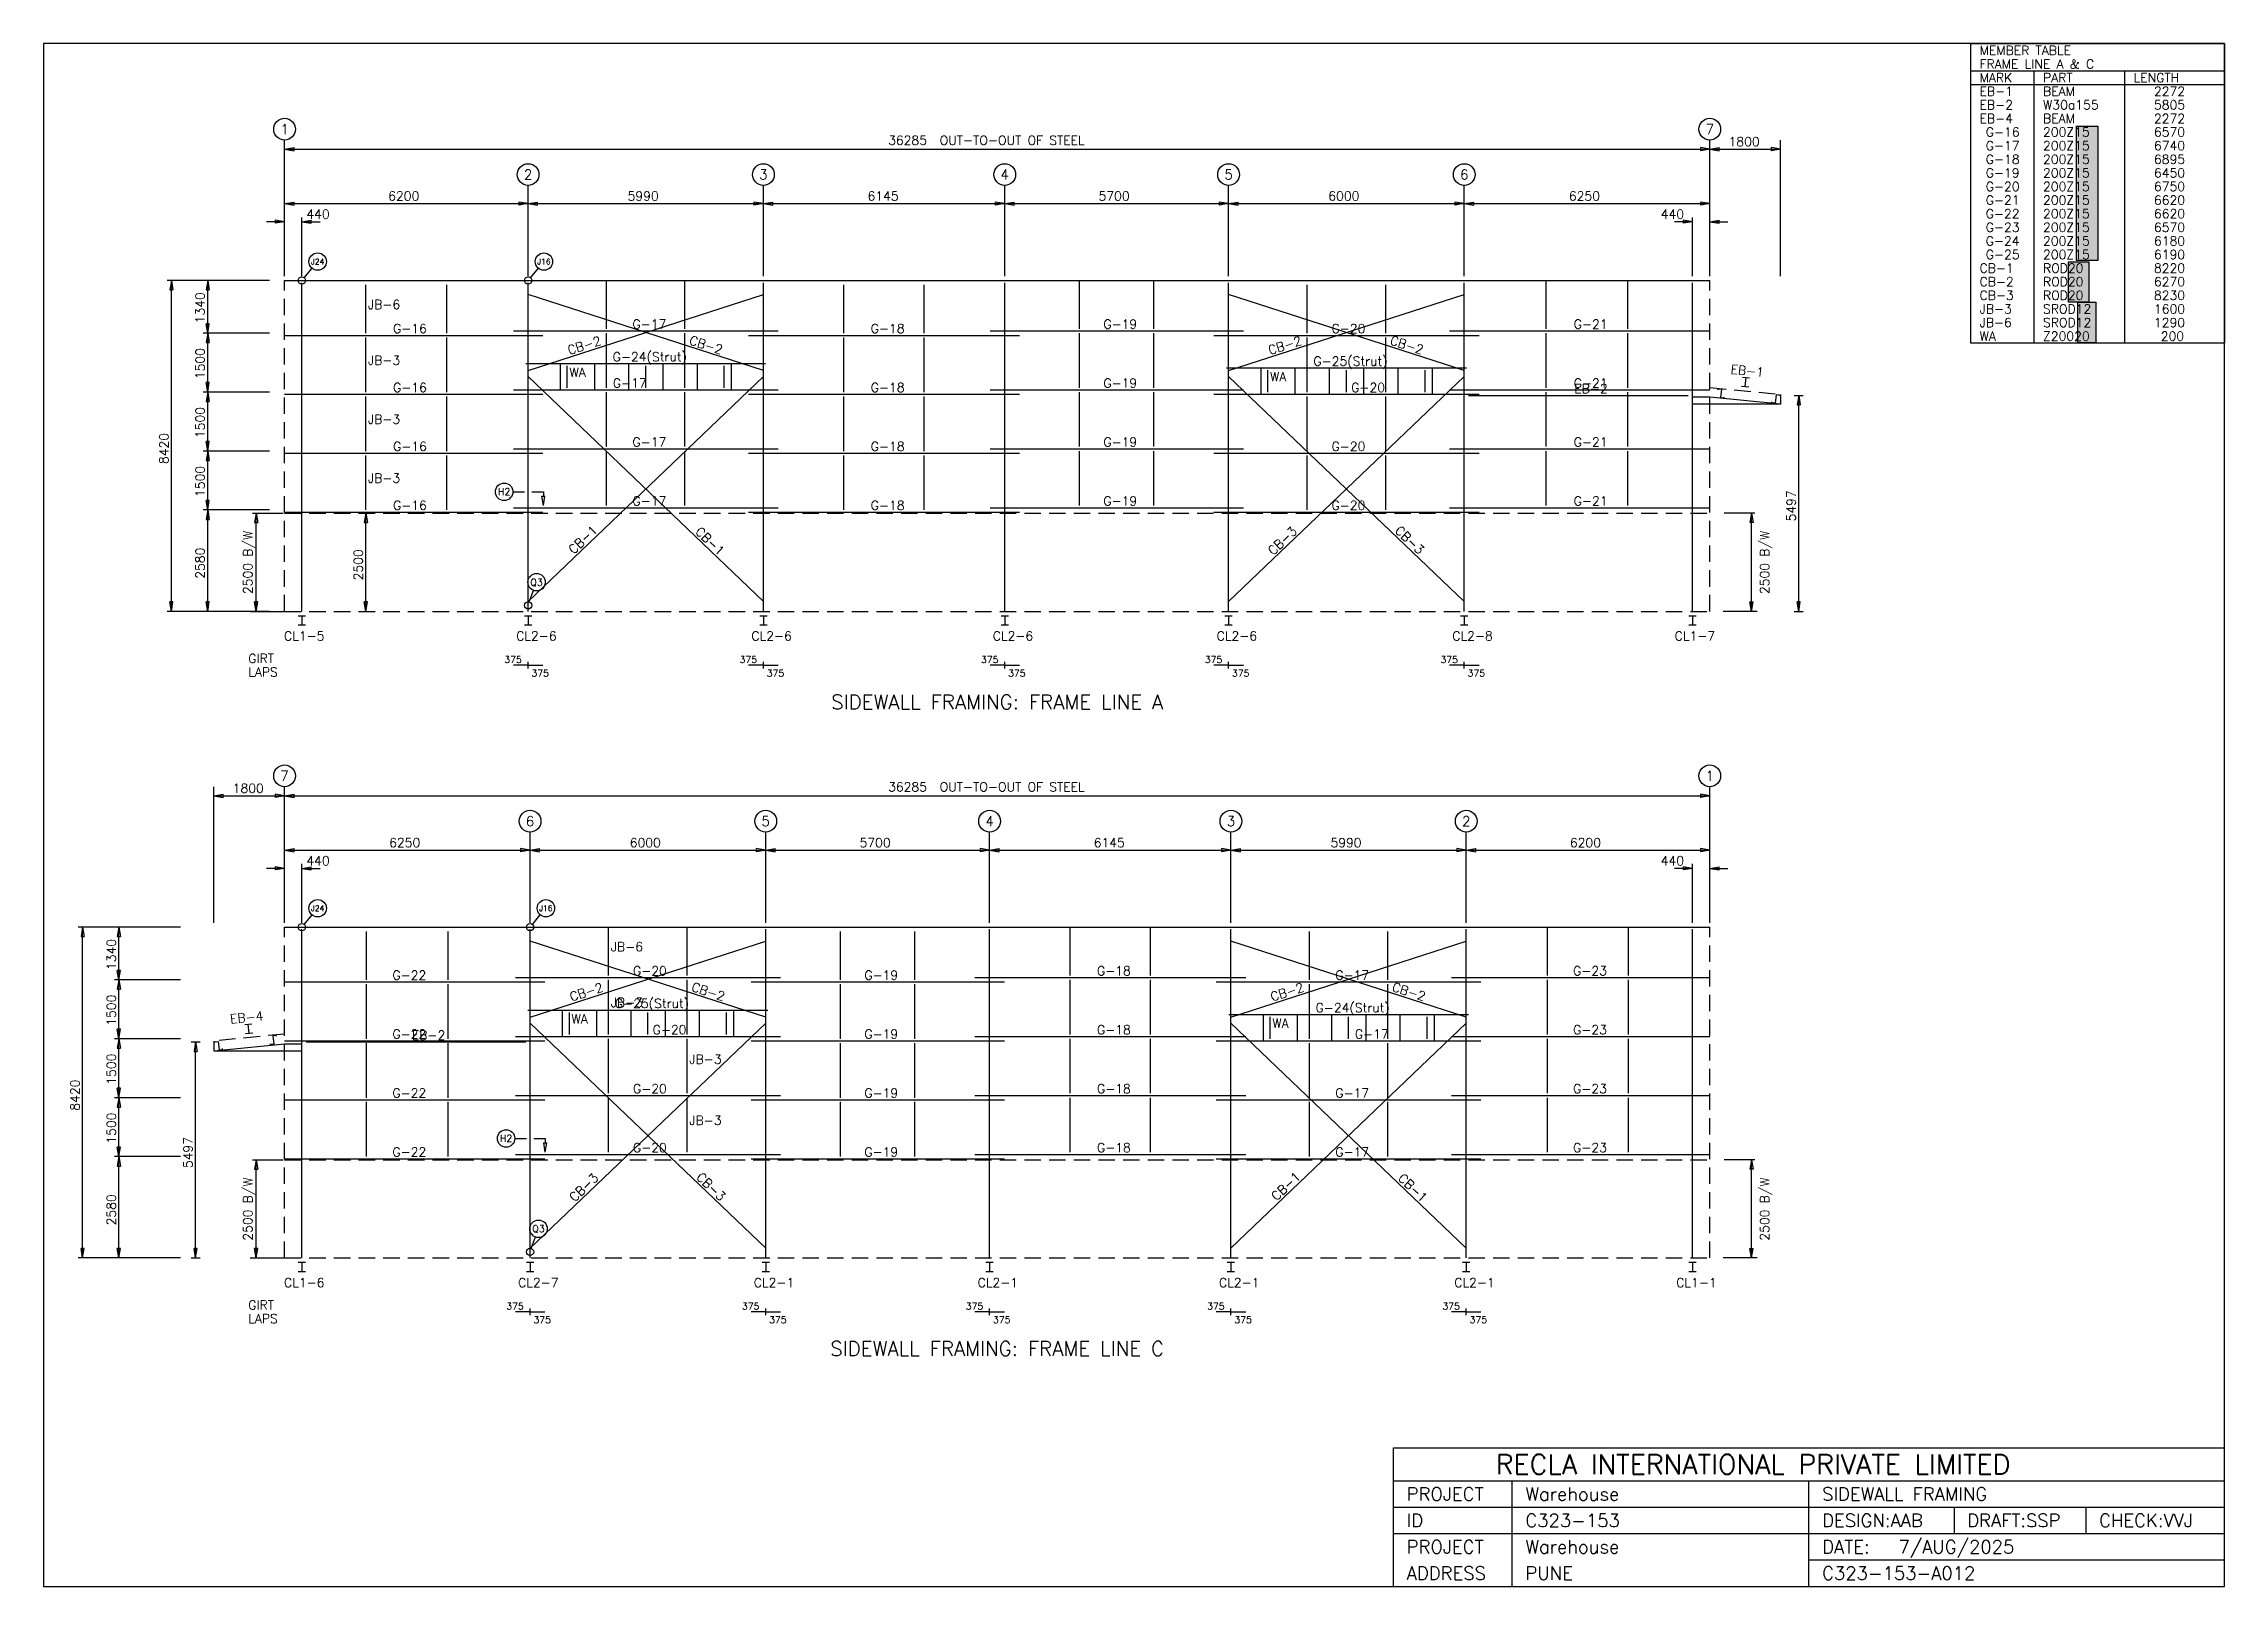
# Model space of a CAD drawing. Header units: millimetres. Extents: x 0 to 55522, y 0 to 39262.
import ezdxf
from ezdxf.enums import TextEntityAlignment as Align

# ---------------------------------------------------------------- set-up
doc = ezdxf.new("R2010")
doc.units = ezdxf.units.MM
doc.header["$MEASUREMENT"] = 0
doc.linetypes.add('CONTIN', pattern=[0])
doc.linetypes.add('DASHED', pattern=[627.92, 419.72, -208.2])
doc.layers.get('0').update_dxf_attribs({"linetype": 'CONTIN'})
for name, color, linetype in [('1', 7, 'CONTIN'), ('10', 10, 'CONTIN'), ('11', 7, 'CONTIN'), ('12', 6, 'CONTIN'), ('13', 1, 'CONTIN'), ('14', 7, 'CONTIN'), ('15', 7, 'CONTIN'), ('2', 6, 'CONTIN'), ('22', 7, 'CONTIN'), ('26', 7, 'CONTIN'), ('3', 7, 'CONTIN'), ('4', 7, 'CONTIN'), ('5', 5, 'DASHED'), ('7', 7, 'CONTIN')]:
    doc.layers.add(name, color=color, linetype=linetype)
doc.styles.add('SIMPLEX', font='SIMPLEX')

msp = doc.modelspace()

# ---------------------------------------------------------------- texts
at = {"layer": '11', "style": 'SIMPLEX'}
for s, height, p in [('36285', 230.8, (21501, 36687)), ('1800', 230.8, (42899, 36653)), ('440', 230.8, (6690, 34807)), ('6200', 230.8, (8773, 35268)), ('5990', 230.8, (14868, 35268)), ('6145', 230.8, (20976, 35268)), ('5700', 230.8, (26858, 35268)), ('6000', 230.8, (32708, 35268)), ('6250', 230.8, (38833, 35268)), ('440', 230.8, (41172, 34807)), ('375', 173.1, (11729, 23500)), ('375', 173.1, (12421, 23154)), ('375', 173.1, (17719, 23500)), ('375', 173.1, (18411, 23154)), ('375', 173.1, (23864, 23500)), ('375', 173.1, (24556, 23154)), ('375', 173.1, (29564, 23500)), ('375', 173.1, (30256, 23154)), ('375', 173.1, (35564, 23500)), ('375', 173.1, (36256, 23154)), ('1800', 230.8, (4814, 20197)), ('36285', 230.8, (21501, 20231)), ('6250', 230.8, (8798, 18812)), ('6000', 230.8, (14923, 18812)), ('5700', 230.8, (20773, 18812)), ('6145', 230.8, (26736, 18812)), ('5990', 230.8, (32763, 18812)), ('6200', 230.8, (38858, 18812)), ('440', 230.8, (6690, 18350)), ('440', 230.8, (41172, 18350)), ('375', 173.1, (11779, 7044)), ('375', 173.1, (12471, 6698)), ('375', 173.1, (17779, 7044)), ('375', 173.1, (18471, 6698)), ('375', 173.1, (23479, 7044)), ('375', 173.1, (24171, 6698)), ('375', 173.1, (29624, 7044)), ('375', 173.1, (30316, 6698)), ('375', 173.1, (35614, 7044)), ('375', 173.1, (36306, 6698))]:
    msp.add_text(s, height=height, dxfattribs=at).set_placement(p)
for s, p in [('1340', (4100, 32143)), ('1500', (4100, 30723)), ('1500', (4100, 29223)), ('8420', (3177, 28562)), ('1500', (4100, 27723)), ('5497', (44608, 27101)), ('2500 B/W', (5314, 25254)), ('2500 B/W', (43931, 25254)), ('2580', (4100, 25642)), ('2500', (8125, 25602)), ('1340', (1839, 15686)), ('1500', (1839, 14266)), ('1500', (1839, 12766)), ('8420', (915, 12106)), ('1500', (1839, 11266)), ('5497', (3793, 10644)), ('2500 B/W', (5314, 8797)), ('2500 B/W', (43931, 8797)), ('2580', (1839, 9186))]:
    msp.add_text(s, height=230.8, rotation=90, dxfattribs=at).set_placement(p)
at = {"layer": '13', "style": 'SIMPLEX'}
for s, p in [('1', (6135, 36960)), ('7', (42420, 36960)), ('2', (12335, 35806)), ('3', (18325, 35806)), ('4', (24470, 35806)), ('5', (30170, 35806)), ('6', (36170, 35806)), ('7', (6135, 20503)), ('1', (42420, 20503)), ('6', (12385, 19349)), ('5', (18385, 19349)), ('4', (24085, 19349)), ('3', (30230, 19349)), ('2', (36220, 19349))]:
    msp.add_text(s, height=249, dxfattribs=at).set_placement(p, align=Align.CENTER)
at = {"layer": '14', "style": 'SIMPLEX'}
for s, height, p in [('RECLA INTERNATIONAL PRIVATE LIMITED', 503.66, (36970, 2854)), ('PROJECT', 335.8, (34704, 2183)), ('Warehouse', 335.8, (37726, 2183)), ('SIDEWALL FRAMING', 335.78, (45281, 2183)), ('ID', 335.8, (34704, 1511)), ('C323-153', 335.8, (37726, 1511)), ('DESIGN:AAB', 335.8, (45281, 1511)), ('DRAFT:SSP', 335.8, (48974, 1511)), ('CHECK:VVJ', 335.8, (52332, 1511)), ('PROJECT', 335.8, (34704, 839)), ('Warehouse', 335.8, (37726, 839)), ('DATE:', 335.8, (45281, 839)), (' 7/AUG/2025', 335.78, (46993, 839)), ('ADDRESS', 335.8, (34704, 168)), ('PUNE', 335.8, (37726, 168)), ('C323-153-A012', 335.78, (45281, 168))]:
    msp.add_text(s, height=height, dxfattribs=at).set_placement(p)
at = {"layer": '15', "style": 'SIMPLEX'}
for p in [(22656, 36687), (22656, 20231)]:
    msp.add_text(' OUT-TO-OUT OF STEEL', height=230.85, dxfattribs=at).set_placement(p)
for s, p in [('SIDEWALL FRAMING: FRAME LINE A', (24277, 22323)), ('SIDEWALL FRAMING: FRAME LINE C', (24277, 5867))]:
    msp.add_text(s, height=369.35, dxfattribs=at).set_placement(p, align=Align.CENTER)
at = {"layer": '2', "style": 'SIMPLEX'}
for s, p in [('GIRT', (5211, 23500)), ('LAPS', (5211, 23154)), ('GIRT', (5211, 7044)), ('LAPS', (5211, 6698))]:
    msp.add_text(s, height=230.8, dxfattribs=at).set_placement(p)
at = {"layer": '3', "style": 'SIMPLEX'}
for s, height, p in [('JB-6', 230.8, (8257, 32508)), (' G-17', 230.8, (14834, 32007)), (' G-19', 230.8, (26824, 32007)), (' G-21', 230.8, (38799, 32007)), (' G-16', 230.8, (8739, 31896)), (' G-18', 230.8, (20901, 31896)), (' G-20', 230.8, (32633, 31896)), ('JB-3', 230.8, (8257, 31088)), (' G-24(Strut)', 230.85, (14331, 31177)), (' G-25(Strut)', 230.85, (32171, 31066)), (' G-16', 230.8, (8739, 30396)), ('WA', 230.8, (13389, 30784)), (' G-17', 230.8, (14334, 30507)), (' G-18', 230.8, (20901, 30396)), (' G-19', 230.8, (26824, 30507)), ('WA', 230.8, (31225, 30673)), (' G-20', 230.8, (33133, 30396)), (' G-21', 230.8, (38799, 30507)), ('EB-2', 230.8, (38971, 30368)), ('JB-3', 230.8, (8257, 29588)), (' G-16', 230.8, (8739, 28896)), (' G-17', 230.8, (14834, 29007)), (' G-18', 230.8, (20901, 28896)), (' G-19', 230.8, (26824, 29007)), (' G-20', 230.8, (32633, 28896)), (' G-21', 230.8, (38799, 29007)), ('JB-3', 230.8, (8257, 28088)), (' G-16', 230.8, (8739, 27396)), (' G-17', 230.8, (14834, 27507)), (' G-18', 230.8, (20901, 27396)), (' G-19', 230.8, (26824, 27507)), (' G-20', 230.8, (32633, 27396)), (' G-21', 230.8, (38799, 27507)), (' CL1-5', 230.8, (5963, 24073)), (' CL2-6', 230.8, (11873, 24073)), (' CL2-6', 230.8, (17863, 24073)), (' CL2-6', 230.8, (24008, 24073)), (' CL2-6', 230.8, (29708, 24073)), (' CL2-8', 230.8, (35708, 24073)), (' CL1-7', 230.8, (41368, 24073)), ('JB-6', 230.8, (14440, 16163)), (' G-22', 230.8, (8723, 15440)), (' G-20', 230.8, (14848, 15550)), (' G-19', 230.8, (20739, 15440)), (' G-18', 230.8, (26661, 15550)), (' G-17', 230.8, (32729, 15440)), (' G-23', 230.8, (38783, 15550)), (' G-25(Strut)', 230.85, (14386, 14720)), ('WA', 230.8, (13440, 14328)), ('JB-3', 230.8, (14440, 14743)), ('WA', 230.8, (31284, 14217)), (' G-24(Strut)', 230.85, (32226, 14610)), (' G-22', 230.8, (8723, 13940)), ('EB-2', 230.8, (9376, 13912)), (' G-20', 230.8, (15348, 14050)), (' G-19', 230.8, (20739, 13940)), (' G-18', 230.8, (26661, 14050)), (' G-17', 230.8, (33228, 13940)), (' G-23', 230.8, (38783, 14050)), ('JB-3', 230.8, (16440, 13300)), (' G-20', 230.8, (14848, 12550)), (' G-18', 230.8, (26661, 12550)), (' G-23', 230.8, (38783, 12550)), (' G-22', 230.8, (8723, 12440)), (' G-19', 230.8, (20739, 12440)), (' G-17', 230.8, (32729, 12440)), ('JB-3', 230.8, (16440, 11743)), (' G-22', 230.8, (8723, 10940)), (' G-20', 230.8, (14848, 11050)), (' G-19', 230.8, (20739, 10940)), (' G-18', 230.8, (26661, 11050)), (' G-17', 230.8, (32729, 10940)), (' G-23', 230.8, (38783, 11050)), (' CL1-6', 230.8, (5963, 7616)), (' CL2-7', 230.8, (11923, 7616)), (' CL2-1', 230.8, (17923, 7616)), (' CL2-1', 230.8, (23623, 7616)), (' CL2-1', 230.8, (29768, 7616)), (' CL2-1', 230.8, (35758, 7616)), (' CL1-1', 230.8, (41409, 7616))]:
    msp.add_text(s, height=height, dxfattribs=at).set_placement(p)
for s, rotation, p in [('CB-2', 17.89, (13386, 31340)), ('CB-2', 342.11, (16417, 31617)), ('CB-2', 17.862, (31224, 31340)), ('CB-2', 342.138, (34259, 31616)), ('EB-1', 354.289, (42941, 30865)), ('CB-1', 43.698, (13496, 26253)), ('CB-1', 316.302, (16571, 26820)), ('CB-3', 43.65, (31304, 26226)), ('CB-3', 316.35, (34384, 26847)), ('CB-2', 17.862, (13439, 14884)), ('CB-2', 342.138, (16474, 15160)), ('CB-2', 17.89, (31281, 14884)), ('CB-2', 342.11, (34312, 15160)), ('EB-4', 5.711, (4758, 14323)), ('CB-3', 43.65, (13519, 9769)), ('CB-3', 316.35, (16599, 10391)), ('CB-1', 43.698, (31391, 9797)), ('CB-1', 316.302, (34466, 10363))]:
    msp.add_text(s, height=230.8, rotation=rotation, dxfattribs=at).set_placement(p)
at = {"layer": '7', "style": 'SIMPLEX'}
for s, height, p in [('J24', 141.8, (6978, 33715)), ('J16', 141.8, (12738, 33715)), ('H2', 177.3, (11725, 27856)), ('Q3', 177.3, (12550, 25556)), ('J24', 141.8, (6978, 17258)), ('J16', 141.8, (12788, 17258)), ('H2', 177.3, (11775, 11399)), ('Q3', 177.3, (12600, 9100))]:
    msp.add_text(s, height=height, dxfattribs=at).set_placement(p, align=Align.MIDDLE_CENTER)

# ---------------------------------------------------------------- blocks, each defined once
blk = doc.blocks.new('SW1TBL')
for p, q in [((-6463.6997, 0), (0, 0)), ((-6463.6997, 0), (-6463.6997, -7617.9312)), ((0, 0), (0, -7617.9312)), ((-6463.6997, -692.53931), (0, -692.53931)), ((-6463.6997, -692.53931), (-6463.6997, -1038.8088)), ((-6463.6997, -1038.8088), (-6463.6997, -7617.9312)), ((-6463.6997, -1038.8088), (0, -1038.8088)), ((-4847.7749, -692.53931), (-4847.7749, -1038.8088)), ((-4847.7749, -1038.8088), (-4847.7749, -7617.9312)), ((-2539.3108, -692.53931), (-2539.3108, -1038.8088)), ((-2539.3108, -1038.8088), (-2539.3108, -7617.9312)), ((-6463.6997, -7617.9312), (0, -7617.9312))]:
    blk.add_line(p, q)
at = {"layer": '14', "style": 'SIMPLEX'}
for s, p in [('MEMBER TABLE', (-6232.8535, -288.55801)), ('FRAME LINE A & C', (-6232.8535, -634.82764)), ('MARK', (-6232.8535, -981.09729)), ('PART', (-4616.9287, -981.09729)), ('LENGTH', (-2308.4646, -981.09729))]:
    blk.add_text(s, height=230.84642, dxfattribs=at).set_placement(p)
at = {"layer": '26', "style": 'SIMPLEX'}
for s, p in [('EB-1', (-6232.8535, -1327.3669)), ('BEAM', (-4616.9287, -1327.3669)), ('   2272', (-2308.4646, -1327.3669)), ('EB-2', (-6232.8535, -1673.6366)), ('W30a155', (-4616.9287, -1673.6366)), ('   5805', (-2308.4646, -1673.6366)), ('EB-4', (-6232.8535, -2019.9063)), (' G-16', (-6232.8535, -2366.1758)), ('200Z15', (-4616.9287, -2366.1758)), ('BEAM', (-4616.9287, -2019.9063)), ('   2272', (-2308.4646, -2019.9063)), ('   6570', (-2308.4646, -2366.1758)), (' G-17', (-6232.8535, -2712.4453)), ('200Z15', (-4616.9287, -2712.4453)), ('   6740', (-2308.4646, -2712.4453)), (' G-18', (-6232.8535, -3058.7148)), (' G-19', (-6232.8535, -3404.9844)), ('200Z15', (-4616.9287, -3058.7148)), ('200Z15', (-4616.9287, -3404.9844)), ('   6895', (-2308.4646, -3058.7148)), ('   6450', (-2308.4646, -3404.9844)), (' G-20', (-6232.8535, -3751.2539)), (' G-21', (-6232.8535, -4097.5234)), ('200Z15', (-4616.9287, -3751.2539)), ('200Z15', (-4616.9287, -4097.5234)), ('   6750', (-2308.4646, -3751.2539)), ('   6620', (-2308.4646, -4097.5234)), (' G-22', (-6232.8535, -4443.793)), ('200Z15', (-4616.9287, -4443.793)), ('   6620', (-2308.4646, -4443.793)), (' G-23', (-6232.8535, -4790.0625)), (' G-24', (-6232.8535, -5136.332)), ('200Z15', (-4616.9287, -4790.0625)), ('200Z15', (-4616.9287, -5136.332)), ('   6570', (-2308.4646, -4790.0625)), ('   6180', (-2308.4646, -5136.332)), (' G-25', (-6232.8535, -5482.6016)), ('200Z15', (-4616.9287, -5482.6016)), ('   6190', (-2308.4646, -5482.6016)), ('CB-1', (-6232.8535, -5828.8711)), ('CB-2', (-6232.8535, -6175.1406)), ('ROD20', (-4616.9287, -5828.8711)), ('ROD20', (-4616.9287, -6175.1406)), ('   8220', (-2308.4646, -5828.8711)), ('   6270', (-2308.4646, -6175.1406)), ('JB-3', (-6232.8535, -6867.6802)), ('CB-3', (-6232.8535, -6521.4102)), ('SROD12', (-4616.9287, -6867.6802)), ('ROD20', (-4616.9287, -6521.4102)), ('   8230', (-2308.4646, -6521.4102)), ('   1600', (-2308.4646, -6867.6802)), ('JB-6', (-6232.8535, -7213.9497)), ('SROD12', (-4616.9287, -7213.9497)), ('   1290', (-2308.4646, -7213.9497)), ('WA', (-6232.8535, -7560.2192)), ('Z20020', (-4616.9287, -7560.2192)), ('    200', (-2308.4646, -7560.2192))]:
    blk.add_text(s, height=230.84642, dxfattribs=at).set_placement(p)
blk = doc.blocks.new('WCOL')
for p, q in [((-10.2, 0), (10.2, 0)), ((0, 0), (0, -25.4)), ((-10.2, -25.4), (10.2, -25.4))]:
    blk.add_line(p, q)
blk = doc.blocks.new('ARROW')
for p, q in [((0, 0), (-240, 40)), ((-240, 40), (-240, -40)), ((0, 0), (-240, -40))]:
    blk.add_line(p, q)
blk = doc.blocks.new('ARROWP')
for p, q in [((0, 0), (-240, 40)), ((-240, 40), (-240, -40)), ((0, 0), (-240, -40))]:
    blk.add_line(p, q)
blk = doc.blocks.new('CUTSEC')
at = {"layer": '7'}
for p, q in [((-388, 0), (-92, 0)), ((92, 0), (388, 0)), ((388, 0), (388, 111))]:
    blk.add_line(p, q, dxfattribs=at)
at = {"layer": '7', "rotation": 90}
blk.add_blockref('ARROWP', (388, 351), dxfattribs=at)
blk = doc.blocks.new('ZCOL')
for p, q in [((10.2, 0), (0, 0)), ((0, 0), (0, -25.4)), ((10.2, -2.5), (10.2, 0)), ((-10.2, -25.4), (-10.2, -22.9)), ((0, -25.4), (-10.2, -25.4))]:
    blk.add_line(p, q)

# ---------------------------------------------------------------- hatches: boundary and pattern name
at = {"linetype": 'Continuous'}
h = msp.add_hatch(color=256, dxfattribs=at)
h.dxf.hatch_style = 1
h.paths.add_polyline_path([(51757, 37158), (52300, 37158), (52300, 33740), (51757, 33740)])
h.paths.add_polyline_path([(51555, 33713), (52070, 33713), (52070, 32679), (51555, 32679)])
h.paths.add_polyline_path([(51789, 32679), (52250, 32679), (52250, 31644), (51789, 31644)])

# ---------------------------------------------------------------- linework, layer by layer
for p, q in [((34368, 0), (34368, 3526)), ((34368, 3526), (55522, 3526)), ((55522, 0), (55522, 3526)), ((34368, 2686), (55522, 2686)), ((37390, 0), (37390, 2686)), ((44945, 0), (44945, 2686)), ((34368, 2015), (55522, 2015)), ((48639, 2015), (48639, 1343)), ((51996, 2015), (51996, 1343)), ((34368, 1343), (55522, 1343)), ((44945, 672), (55522, 672)), ((34368, 0), (55522, 0))]:
    msp.add_line(p, q)
for points in [[(51757, 37158), (52300, 37158), (52300, 33740), (51757, 33740)], [(51555, 33713), (52070, 33713), (52070, 32679), (51555, 32679)], [(51789, 32679), (52250, 32679), (52250, 31644), (51789, 31644)]]:
    msp.add_lwpolyline(points, close=True, dxfattribs=at)
at = {"layer": '1'}
for p, q in [((6135, 33234), (12691, 33234)), ((8202, 31894), (8202, 33123)), ((10268, 31894), (10268, 33123)), ((11978, 33234), (18681, 33234)), ((12335, 30940), (18325, 32874)), ((18325, 30940), (12335, 32874)), ((14332, 32005), (14332, 33234)), ((16328, 32005), (16328, 33234)), ((17968, 33234), (24826, 33234)), ((20373, 31894), (20373, 33123)), ((22422, 31894), (22422, 33123)), ((24113, 33234), (30526, 33234)), ((26370, 32005), (26370, 33234)), ((28270, 32005), (28270, 33234)), ((29813, 33234), (36526, 33234)), ((30170, 30940), (36170, 32874)), ((36170, 30940), (30170, 32874)), ((32170, 31894), (32170, 33123)), ((34170, 31894), (34170, 33123)), ((35813, 33234), (42420, 33234)), ((38253, 32005), (38253, 33234)), ((40337, 32005), (40337, 33234)), ((6135, 31838), (12710, 31838)), ((8202, 30394), (8202, 31783)), ((10268, 30394), (10268, 31783)), ((11960, 31949), (18700, 31949)), ((14332, 30505), (14332, 31894)), ((16328, 30505), (16328, 31894)), ((17950, 31838), (24845, 31838)), ((20373, 30394), (20373, 31783)), ((22422, 30394), (22422, 31783)), ((24095, 31949), (30545, 31949)), ((26370, 30505), (26370, 31894)), ((28270, 30505), (28270, 31894)), ((29795, 31838), (36545, 31838)), ((32170, 30394), (32170, 31783)), ((34170, 30394), (34170, 31783)), ((35795, 31949), (42420, 31949)), ((38253, 30505), (38253, 31894)), ((40337, 30505), (40337, 31894)), ((12279, 31119), (18380, 31119)), ((13151, 31119), (13151, 30449)), ((14023, 31119), (14023, 30449)), ((14894, 31119), (14894, 30449)), ((15766, 31119), (15766, 30449)), ((16637, 31119), (16637, 30449)), ((17509, 31119), (17509, 30449)), ((12335, 25064), (18325, 30788)), ((18325, 25064), (12335, 30788)), ((13333, 30505), (13333, 31064)), ((14332, 30505), (14332, 31064)), ((15330, 30505), (15330, 31064)), ((16328, 30505), (16328, 31064)), ((17327, 30505), (17327, 31064)), ((30114, 31008), (36225, 31008)), ((30170, 25064), (36170, 30788)), ((36170, 25064), (30170, 30788)), ((30987, 31008), (30987, 30338)), ((31170, 30394), (31170, 30953)), ((31860, 31008), (31860, 30338)), ((32170, 30394), (32170, 30953)), ((32733, 31008), (32733, 30338)), ((33170, 30394), (33170, 30953)), ((33606, 31008), (33606, 30338)), ((34170, 30394), (34170, 30953)), ((34479, 31008), (34479, 30338)), ((35170, 30394), (35170, 30953)), ((35352, 31008), (35352, 30338)), ((6135, 30338), (12710, 30338)), ((8202, 28894), (8202, 30283)), ((10268, 28894), (10268, 30283)), ((11960, 30449), (18700, 30449)), ((14332, 29005), (14332, 30394)), ((16328, 29005), (16328, 30394)), ((17950, 30338), (24845, 30338)), ((20373, 28894), (20373, 30283)), ((22422, 28894), (22422, 30283)), ((24095, 30449), (30545, 30449)), ((26370, 29005), (26370, 30394)), ((28270, 29005), (28270, 30394)), ((29795, 30338), (36545, 30338)), ((32170, 28894), (32170, 30283)), ((34170, 28894), (34170, 30283)), ((35795, 30449), (42420, 30449)), ((36281, 30311), (41869, 30311)), ((38253, 29005), (38253, 30394)), ((40337, 29005), (40337, 30394)), ((42420, 30264), (41980, 30264)), ((42420, 30084), (41980, 30084)), ((44220, 30084), (42420, 30264)), ((44220, 30084), (42420, 30084)), ((44220, 30084), (44220, 30084)), ((11960, 28949), (18700, 28949)), ((14332, 27505), (14332, 28894)), ((16328, 27505), (16328, 28894)), ((24095, 28949), (30545, 28949)), ((26370, 27505), (26370, 28894)), ((28270, 27505), (28270, 28894)), ((35795, 28949), (42420, 28949)), ((38253, 27505), (38253, 28894)), ((40337, 27505), (40337, 28894)), ((6135, 28838), (12710, 28838)), ((8202, 27394), (8202, 28783)), ((10268, 27394), (10268, 28783)), ((17950, 28838), (24845, 28838)), ((20373, 27394), (20373, 28783)), ((22422, 27394), (22422, 28783)), ((29795, 28838), (36545, 28838)), ((32170, 27394), (32170, 28783)), ((34170, 27394), (34170, 28783)), ((6135, 27338), (12710, 27338)), ((11960, 27449), (18700, 27449)), ((17950, 27338), (24845, 27338)), ((24095, 27449), (30545, 27449)), ((29795, 27338), (36545, 27338)), ((35795, 27449), (42420, 27449)), ((6135, 16777), (12741, 16777)), ((8218, 15437), (8218, 16667)), ((10302, 15437), (10302, 16667)), ((12028, 16777), (18741, 16777)), ((14385, 15548), (14385, 16777)), ((16385, 15548), (16385, 16777)), ((18028, 16777), (24441, 16777)), ((20285, 15437), (20285, 16667)), ((22185, 15437), (22185, 16667)), ((23728, 16777), (30586, 16777)), ((26133, 15548), (26133, 16777)), ((28182, 15548), (28182, 16777)), ((29873, 16777), (36576, 16777)), ((32227, 15437), (32227, 16667)), ((34223, 15437), (34223, 16667)), ((35863, 16777), (42420, 16777)), ((38287, 15548), (38287, 16777)), ((40353, 15548), (40353, 16777)), ((12385, 14484), (18385, 16417)), ((18385, 14484), (12385, 16417)), ((30230, 14484), (36220, 16417)), ((36220, 14484), (30230, 16417)), ((6135, 15382), (12760, 15382)), ((8218, 13937), (8218, 15327)), ((10302, 13937), (10302, 15327)), ((12010, 15493), (18760, 15493)), ((14385, 14048), (14385, 15437)), ((16385, 14048), (16385, 15437)), ((18010, 15382), (24460, 15382)), ((20285, 13937), (20285, 15327)), ((22185, 13937), (22185, 15327)), ((23710, 15493), (30605, 15493)), ((26133, 14048), (26133, 15437)), ((28182, 14048), (28182, 15437)), ((29855, 15382), (36595, 15382)), ((32227, 13937), (32227, 15327)), ((34223, 13937), (34223, 15327)), ((35845, 15493), (42420, 15493)), ((38287, 14048), (38287, 15437)), ((40353, 14048), (40353, 15437)), ((12329, 14663), (18440, 14663)), ((13202, 14663), (13202, 13993)), ((13385, 14048), (13385, 14607)), ((14075, 14663), (14075, 13993)), ((14385, 14048), (14385, 14607)), ((14948, 14663), (14948, 13993)), ((15385, 14048), (15385, 14607)), ((15821, 14663), (15821, 13993)), ((16385, 14048), (16385, 14607)), ((16694, 14663), (16694, 13993)), ((17385, 14048), (17385, 14607)), ((17567, 14663), (17567, 13993)), ((30174, 14552), (36275, 14552)), ((31046, 14552), (31046, 13882)), ((31228, 13937), (31228, 14497)), ((31918, 14552), (31918, 13882)), ((32227, 13937), (32227, 14497)), ((32789, 14552), (32789, 13882)), ((33225, 13937), (33225, 14497)), ((33661, 14552), (33661, 13882)), ((34223, 13937), (34223, 14497)), ((34532, 14552), (34532, 13882)), ((35222, 13937), (35222, 14497)), ((35404, 14552), (35404, 13882)), ((6135, 13882), (12760, 13882)), ((12010, 13993), (18760, 13993)), ((12385, 8607), (18385, 14331)), ((18385, 8607), (12385, 14331)), ((14385, 12548), (14385, 13937)), ((16385, 12548), (16385, 13937)), ((18010, 13882), (24460, 13882)), ((23710, 13993), (30605, 13993)), ((26133, 12548), (26133, 13937)), ((28182, 12548), (28182, 13937)), ((29855, 13882), (36595, 13882)), ((30230, 8607), (36220, 14331)), ((36220, 8607), (30230, 14331)), ((35845, 13993), (42420, 13993)), ((38287, 12548), (38287, 13937)), ((40353, 12548), (40353, 13937)), ((4335, 13627), (6135, 13807)), ((4335, 13627), (6135, 13627)), ((4335, 13627), (4335, 13627)), ((6135, 13807), (6575, 13807)), ((6135, 13627), (6575, 13627)), ((6686, 13854), (12274, 13854)), ((8218, 12437), (8218, 13827)), ((10302, 12437), (10302, 13827)), ((20285, 12437), (20285, 13827)), ((22185, 12437), (22185, 13827)), ((32227, 12437), (32227, 13827)), ((34223, 12437), (34223, 13827)), ((6135, 12382), (12760, 12382)), ((8218, 10937), (8218, 12327)), ((10302, 10937), (10302, 12327)), ((12010, 12493), (18760, 12493)), ((14385, 11048), (14385, 12437)), ((16385, 11048), (16385, 12437)), ((18010, 12382), (24460, 12382)), ((20285, 10937), (20285, 12327)), ((22185, 10937), (22185, 12327)), ((23710, 12493), (30605, 12493)), ((26133, 11048), (26133, 12437)), ((28182, 11048), (28182, 12437)), ((29855, 12382), (36595, 12382)), ((32227, 10937), (32227, 12327)), ((34223, 10937), (34223, 12327)), ((35845, 12493), (42420, 12493)), ((38287, 11048), (38287, 12437)), ((40353, 11048), (40353, 12437)), ((6135, 10882), (12760, 10882)), ((12010, 10993), (18760, 10993)), ((18010, 10882), (24460, 10882)), ((23710, 10993), (30605, 10993)), ((29855, 10882), (36595, 10882)), ((35845, 10993), (42420, 10993))]:
    msp.add_line(p, q, dxfattribs=at)
at = {"layer": '12'}
for p, q in [((6135, 33345), (6135, 36807)), ((42420, 33345), (42420, 36807)), ((42420, 33345), (42420, 36807)), ((44220, 33345), (44220, 36807)), ((12335, 33345), (12335, 35653)), ((18325, 33345), (18325, 35653)), ((24470, 33345), (24470, 35653)), ((30170, 33345), (30170, 35653)), ((36170, 33345), (36170, 35653)), ((42420, 33345), (42420, 35653)), ((6575, 33345), (6575, 34841)), ((41980, 33345), (41980, 34841)), ((4066, 33234), (3143, 33234)), ((5747, 33234), (4066, 33234)), ((4177, 33234), (4177, 33234)), ((5747, 31894), (4066, 31894)), ((4177, 31894), (4177, 31894)), ((4177, 31894), (4177, 31894)), ((5747, 30394), (4066, 30394)), ((4177, 30394), (4177, 30394)), ((4177, 30394), (4177, 30394)), ((44569, 30311), (44800, 30311)), ((5747, 28894), (4066, 28894)), ((4177, 28894), (4177, 28894)), ((4177, 28894), (4177, 28894)), ((5747, 27394), (4066, 27394)), ((4177, 27394), (4177, 27394)), ((4177, 27394), (4177, 27394)), ((4066, 24814), (3143, 24814)), ((5747, 24814), (4066, 24814)), ((4177, 24814), (4177, 24814)), ((44569, 24814), (44800, 24814)), ((4335, 16888), (4335, 20351)), ((6135, 16888), (6135, 20351)), ((6135, 16888), (6135, 20351)), ((42420, 16888), (42420, 20351)), ((12385, 16888), (12385, 19197)), ((18385, 16888), (18385, 19197)), ((24085, 16888), (24085, 19197)), ((30230, 16888), (30230, 19197)), ((36220, 16888), (36220, 19197)), ((42420, 16888), (42420, 19197)), ((6575, 16888), (6575, 18384)), ((41980, 16888), (41980, 18384)), ((1805, 16777), (881, 16777)), ((3485, 16777), (1805, 16777)), ((1916, 16777), (1916, 16777)), ((3485, 15437), (1805, 15437)), ((1916, 15437), (1916, 15437)), ((1916, 15437), (1916, 15437)), ((3485, 13937), (1805, 13937)), ((1916, 13937), (1916, 13937)), ((1916, 13937), (1916, 13937)), ((3755, 13854), (3986, 13854)), ((3485, 12437), (1805, 12437)), ((1916, 12437), (1916, 12437)), ((1916, 12437), (1916, 12437)), ((3485, 10937), (1805, 10937)), ((1916, 10937), (1916, 10937)), ((1916, 10937), (1916, 10937)), ((1805, 8357), (881, 8357)), ((3485, 8357), (1805, 8357)), ((1916, 8357), (1916, 8357)), ((3755, 8357), (3986, 8357))]:
    msp.add_line(p, q, dxfattribs=at)
at = {"layer": '13'}
for centre in [(6135, 37084), (42420, 37084), (12335, 35930), (18325, 35930), (24470, 35930), (30170, 35930), (36170, 35930), (6135, 20628), (42420, 20628), (12385, 19474), (18385, 19474), (24085, 19474), (30230, 19474), (36220, 19474)]:
    msp.add_circle(centre, 277, dxfattribs=at)
at = {"layer": '2'}
for p, q in [((6135, 36577), (42420, 36577)), ((42420, 36577), (44220, 36577)), ((6135, 35191), (42420, 35191)), ((6135, 34730), (5673, 34730)), ((6575, 34730), (7037, 34730)), ((41980, 34730), (41518, 34730)), ((42420, 34730), (42882, 34730)), ((3254, 24814), (3254, 33234)), ((4177, 31894), (4177, 33234)), ((4177, 30394), (4177, 31894)), ((4177, 28894), (4177, 30394)), ((44685, 24814), (44685, 30311)), ((4177, 27394), (4177, 28894)), ((4177, 24814), (4177, 27394)), ((5321, 27314), (6103, 27314)), ((5410, 24814), (5410, 27314)), ((8202, 24814), (8202, 27314)), ((43571, 27314), (42789, 27314)), ((43483, 24814), (43483, 27314)), ((5262, 24814), (6135, 24814)), ((43631, 24814), (42758, 24814)), ((12335, 23443), (11960, 23443)), ((12335, 23356), (12335, 23529)), ((12335, 23356), (12335, 23529)), ((12335, 23443), (12710, 23443)), ((18325, 23443), (17950, 23443)), ((18325, 23356), (18325, 23529)), ((18325, 23356), (18325, 23529)), ((18325, 23443), (18700, 23443)), ((24470, 23443), (24095, 23443)), ((24470, 23356), (24470, 23529)), ((24470, 23356), (24470, 23529)), ((24470, 23443), (24845, 23443)), ((30170, 23443), (29795, 23443)), ((30170, 23356), (30170, 23529)), ((30170, 23356), (30170, 23529)), ((30170, 23443), (30545, 23443)), ((36170, 23443), (35795, 23443)), ((36170, 23356), (36170, 23529)), ((36170, 23356), (36170, 23529)), ((36170, 23443), (36545, 23443)), ((4335, 20120), (6135, 20120)), ((6135, 20120), (42420, 20120)), ((6135, 18735), (42420, 18735)), ((6135, 18273), (5673, 18273)), ((6575, 18273), (7037, 18273)), ((41980, 18273), (41518, 18273)), ((42420, 18273), (42882, 18273)), ((992, 8357), (992, 16777)), ((1916, 15437), (1916, 16777)), ((1916, 13937), (1916, 15437)), ((1916, 12437), (1916, 13937)), ((3870, 8357), (3870, 13854)), ((1916, 10937), (1916, 12437)), ((1916, 8357), (1916, 10937)), ((5321, 10857), (6103, 10857)), ((5410, 8357), (5410, 10857)), ((43571, 10857), (42789, 10857)), ((43483, 8357), (43483, 10857)), ((5262, 8357), (6135, 8357)), ((43631, 8357), (42758, 8357)), ((12385, 6986), (12010, 6986)), ((12385, 6900), (12385, 7073)), ((12385, 6900), (12385, 7073)), ((12385, 6986), (12760, 6986)), ((18385, 6986), (18010, 6986)), ((18385, 6900), (18385, 7073)), ((18385, 6900), (18385, 7073)), ((18385, 6986), (18760, 6986)), ((24085, 6986), (23710, 6986)), ((24085, 6900), (24085, 7073)), ((24085, 6900), (24085, 7073)), ((24085, 6986), (24460, 6986)), ((30230, 6986), (29855, 6986)), ((30230, 6900), (30230, 7073)), ((30230, 6900), (30230, 7073)), ((30230, 6986), (30605, 6986)), ((36220, 6986), (35845, 6986)), ((36220, 6900), (36220, 7073)), ((36220, 6900), (36220, 7073)), ((36220, 6986), (36595, 6986))]:
    msp.add_line(p, q, dxfattribs=at)
at = {"layer": '22'}
for p, q in [((55522, 39262), (0, 39262)), ((0, 39262), (0, 0)), ((55522, 0), (55522, 39262)), ((0, 0), (55522, 0))]:
    msp.add_line(p, q, dxfattribs=at)
at = {"layer": '4'}
for p, q in [((6575, 24814), (6575, 33178)), ((12335, 24814), (12335, 33178)), ((18325, 24814), (18325, 33178)), ((24470, 24814), (24470, 33178)), ((30170, 24814), (30170, 33178)), ((36170, 24814), (36170, 33178)), ((41980, 24814), (41980, 33178)), ((6575, 8357), (6575, 16722)), ((12385, 8357), (12385, 16722)), ((18385, 8357), (18385, 16722)), ((24085, 8357), (24085, 16722)), ((30230, 8357), (30230, 16722)), ((36220, 8357), (36220, 16722)), ((41980, 8357), (41980, 16722))]:
    msp.add_line(p, q, dxfattribs=at)
at = {"layer": '5'}
for p, q in [((6135, 24814), (6135, 33234)), ((42420, 24814), (42420, 33234)), ((42420, 30514), (44220, 30334)), ((44220, 30334), (44220, 30084)), ((6135, 24814), (6135, 27314)), ((6135, 27314), (42420, 27314)), ((42420, 24814), (42420, 27314)), ((6135, 24814), (42420, 24814)), ((6135, 8357), (6135, 16777)), ((42420, 8357), (42420, 16777)), ((6135, 14057), (4335, 13877)), ((4335, 13877), (4335, 13627)), ((6135, 8357), (6135, 10857)), ((6135, 10857), (42420, 10857)), ((42420, 8357), (42420, 10857)), ((6135, 8357), (42420, 8357))]:
    msp.add_line(p, q, dxfattribs=at)
at = {"layer": '7'}
for p, q in [((6634, 33305), (6836, 33545)), ((12394, 33305), (12596, 33545)), ((12366, 25053), (12474, 25348)), ((6634, 16848), (6836, 17089)), ((12444, 16848), (12646, 17089)), ((12416, 8597), (12524, 8892))]:
    msp.add_line(p, q, dxfattribs=at)
for centre, radius in [((6978, 33715), 222), ((12738, 33715), 222), ((6575, 33234), 92.3), ((12335, 33234), 92.3), ((11725, 27856), 222), ((12550, 25556), 222), ((12335, 24966), 92.3), ((6978, 17258), 222), ((12788, 17258), 222), ((6575, 16777), 92.3), ((12385, 16777), 92.3), ((11775, 11399), 222), ((12600, 9100), 222), ((12385, 8510), 92.3)]:
    msp.add_circle(centre, radius, dxfattribs=at)

# ---------------------------------------------------------------- block references
msp.add_blockref('SW1TBL', (55522, 39262))
at = {"layer": '10'}
for name, p, xscale, yscale, zscale, rotation in [('WCOL', (43320, 30537), 9.08844185, -9.0884419, -9.0884419, 354.289), ('ZCOL', (42718, 30466), -8.75, 8.388368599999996, 8.388368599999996, 354.289), ('ZCOL', (44109, 30326), 8.75, 8.388368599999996, 8.388368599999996, 354.289), ('WCOL', (5235, 14081), 9.08844185, -9.0884419, -9.0884419, 5.711), ('ZCOL', (5836, 14009), 8.75, 8.388368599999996, 8.388368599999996, 5.711), ('ZCOL', (4445, 13870), -8.75, 8.388368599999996, 8.388368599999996, 5.710999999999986)]:
    msp.add_blockref(name, p, dxfattribs=dict(at, xscale=xscale, yscale=yscale, zscale=zscale, rotation=rotation))
at = {"layer": '10', "xscale": 9.08844185, "yscale": 9.08844185, "zscale": 9.08844185}
for p in [(6575, 24703), (12335, 24703), (18325, 24703), (24470, 24703), (30170, 24703), (36170, 24703), (41980, 24703), (6575, 8247), (12385, 8247), (18385, 8247), (24085, 8247), (30230, 8247), (36220, 8247), (41980, 8247)]:
    msp.add_blockref('WCOL', p, dxfattribs=at)
at = {"layer": '2'}
for p, rotation in [((6135, 36577), 180), ((42420, 36577), 180), ((6135, 35191), 180), ((12335, 35191), 180), ((18325, 35191), 180), ((24470, 35191), 180), ((30170, 35191), 180), ((36170, 35191), 180), ((6575, 34730), 180), ((42420, 34730), 180), ((3254, 33234), 90), ((4177, 33234), 90), ((4177, 31894), 270), ((4177, 31894), 90), ((4177, 30394), 270), ((4177, 30394), 90), ((44685, 30311), 90), ((4177, 28894), 270), ((4177, 28894), 90), ((4177, 27394), 270), ((4177, 27394), 90), ((5410, 27314), 90), ((8202, 27314), 90), ((3254, 24814), 270), ((4177, 24814), 270), ((5410, 24814), 270), ((8202, 24814), 270), ((44685, 24814), 270), ((4335, 20120), 180), ((6135, 20120), 180), ((6135, 18735), 180), ((12385, 18735), 180), ((18385, 18735), 180), ((24085, 18735), 180), ((30230, 18735), 180), ((36220, 18735), 180), ((6575, 18273), 180), ((42420, 18273), 180), ((992, 16777), 90), ((1916, 16777), 90), ((1916, 15437), 270), ((1916, 15437), 90), ((1916, 13937), 270), ((1916, 13937), 90), ((3870, 13854), 90), ((1916, 12437), 270), ((1916, 12437), 90), ((1916, 10937), 270), ((1916, 10937), 90), ((5410, 10857), 90), ((992, 8357), 270), ((1916, 8357), 270), ((3870, 8357), 270), ((5410, 8357), 270)]:
    msp.add_blockref('ARROW', p, dxfattribs=dict(at, rotation=rotation))
for p in [(42420, 36577), (44220, 36577), (12335, 35191), (18325, 35191), (24470, 35191), (30170, 35191), (36170, 35191), (42420, 35191), (6135, 34730), (41980, 34730), (6135, 20120), (42420, 20120), (12385, 18735), (18385, 18735), (24085, 18735), (30230, 18735), (36220, 18735), (42420, 18735), (6135, 18273), (41980, 18273)]:
    msp.add_blockref('ARROW', p, dxfattribs=at)
at = {"layer": '2', "xscale": -1}
for p, rotation in [((43483, 27314), 270), ((43483, 24814), 89.99999999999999), ((43483, 10857), 270), ((43483, 8357), 90)]:
    msp.add_blockref('ARROW', p, dxfattribs=dict(at, rotation=rotation))
at = {"layer": '7', "yscale": -1, "zscale": -1}
for p in [(12335, 27856), (12385, 11399)]:
    msp.add_blockref('CUTSEC', p, dxfattribs=at)

msp.set_redraw_order([(e.dxf.handle, doc.entitydb.next_handle()) for e in msp.query("TEXT MTEXT ATTDEF DIMENSION ARC_DIMENSION")])  # texts and dimensions are drawn at this point

doc.saveas('drawing.dxf')
